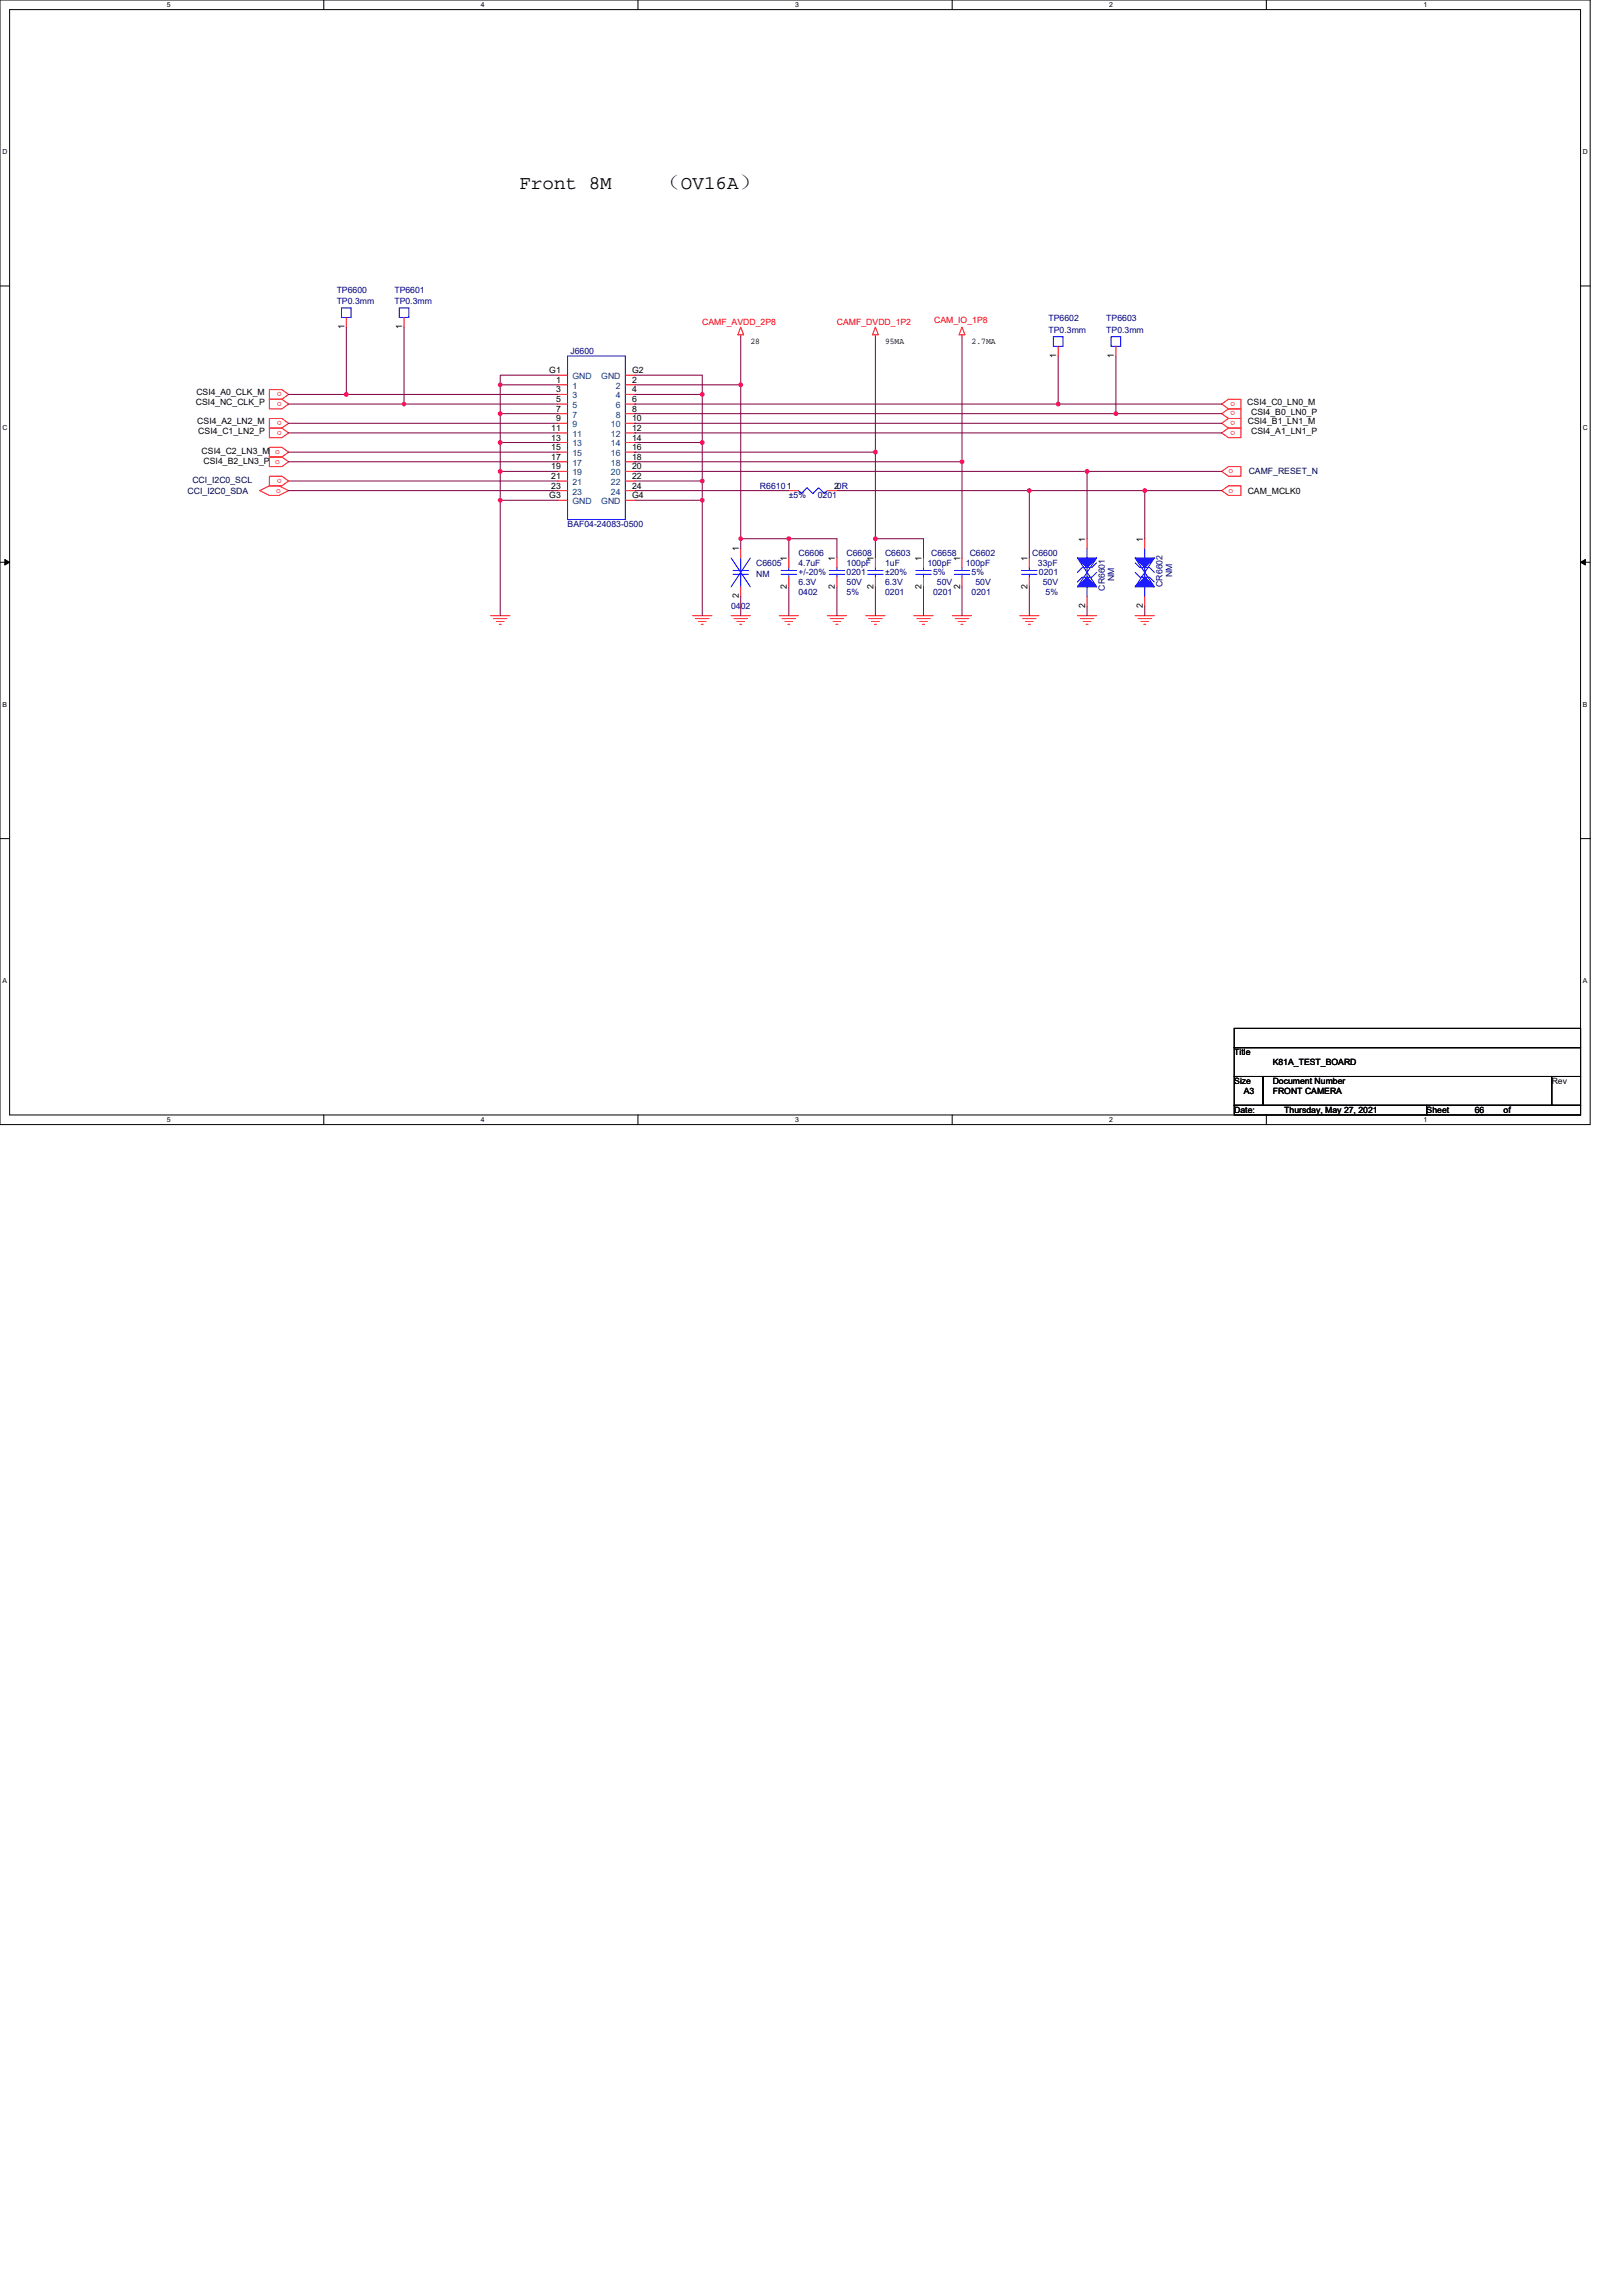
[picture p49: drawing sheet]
<svg xmlns="http://www.w3.org/2000/svg" width="210mm" height="297mm" viewBox="0 0 210 297" stroke-linecap="round" stroke-linejoin="round" font-family="sans-serif">
<defs><g id="words">
<g font-size="2.5">
<text x="67.2" y="24.5">Front 8M</text>
<text x="85.1" y="24.5">（OV16A）</text>
</g>
<g font-size="1.1" fill="#000080">
<text x="43.6" y="37.8">TP6600</text>
<text x="43.6" y="39.3">TP0.3mm</text>
<text x="51" y="37.8">TP6601</text>
<text x="51" y="39.3">TP0.3mm</text>
<text x="135.7" y="41.6">TP6602</text>
<text x="143.1" y="41.6">TP6603</text>
<text x="73.8" y="45.8">J6600</text>
<text x="135.7" y="43.1">TP0.3mm</text>
<text x="143.1" y="43.1">TP0.3mm</text>
<text x="98.3" y="63.2">R66101</text>
<text x="102.1" y="64.5">±5%</text>
<text x="105.8" y="64.5">0201</text>
<text x="73.4" y="68.2">BAF04-24083-0500</text>
<text x="103.3" y="71.9">C6606</text>
<text x="109.5" y="71.9">C6608</text>
<text x="114.5" y="71.9">C6603</text>
<text x="120.5" y="71.9">C6658</text>
<text x="125.5" y="71.9">C6602</text>
<text x="133.5" y="71.9">C6600</text>
<text x="97.8" y="73.2">C6605</text>
<text x="97.8" y="74.7">NM</text>
<text x="103.3" y="73.2">4.7uF</text>
<text x="103.3" y="76.9">0402</text>
<text x="103.3" y="75.7">6.3V</text>
<text x="103.3" y="74.4">+/-20%</text>
<text x="109.5" y="73.2">100pF</text>
<text x="109.5" y="74.4">0201</text>
<text x="109.5" y="75.7">50V</text>
<text x="109.5" y="76.9">5%</text>
<text x="114.5" y="73.2">1uF</text>
<text x="114.5" y="76.9">0201</text>
<text x="114.5" y="75.7">6.3V</text>
<text x="114.5" y="74.4">±20%</text>
<text x="120" y="73.2">100pF</text>
<text x="120.7" y="76.9">0201</text>
<text x="120.7" y="74.4">5%</text>
<text x="121.2" y="75.7">50V</text>
<text x="125" y="73.2">100pF</text>
<text x="125.7" y="76.9">0201</text>
<text x="125.7" y="74.4">5%</text>
<text x="126.2" y="75.7">50V</text>
<text x="134.3" y="73.2">33pF</text>
<text x="134.4" y="74.4">0201</text>
<text x="134.9" y="75.7">50V</text>
<text x="135.3" y="76.9">5%</text>
<text x="142.9" y="76.4" transform="rotate(-90 142.9 76.4)">CR6601</text>
<text x="144.2" y="75.2" transform="rotate(-90 144.2 75.2)">NM</text>
<text x="150.4" y="75.9" transform="rotate(-90 150.4 75.9)">CR6602</text>
<text x="151.6" y="74.7" transform="rotate(-90 151.6 74.7)">NM</text>
<text x="94.6" y="78.8">0402</text>
</g>
<g font-size="1.1" fill="#f00">
<text x="120.9" y="41.8">CAM_IO_1P8</text>
<text x="90.9" y="42.1">CAMF_AVDD_2P8</text>
<text x="108.3" y="42.1">CAMF_DVDD_1P2</text>
<text x="36.5" y="50.7" transform="rotate(-180 36.5 50.7)">o</text>
<text x="36.5" y="52" transform="rotate(-180 36.5 52)">o</text>
<text x="159.8" y="52" transform="rotate(-180 159.8 52)">o</text>
<text x="159.8" y="53.2" transform="rotate(-180 159.8 53.2)">o</text>
<text x="36.5" y="54.5" transform="rotate(-180 36.5 54.5)">o</text>
<text x="36.5" y="55.7" transform="rotate(-180 36.5 55.7)">o</text>
<text x="159.8" y="54.5" transform="rotate(-180 159.8 54.5)">o</text>
<text x="159.8" y="55.7" transform="rotate(-180 159.8 55.7)">o</text>
<text x="35.7" y="63.7">o</text>
<text x="36.5" y="61.9" transform="rotate(-180 36.5 61.9)">o</text>
<text x="158.9" y="63.7">o</text>
<text x="158.9" y="61.3">o</text>
</g>
<g font-size="1.1">
<text x="44.6" y="42.6" transform="rotate(-90 44.6 42.6)">1</text>
<text x="52" y="42.6" transform="rotate(-90 52 42.6)">1</text>
<text x="97.1" y="44.5">28</text>
<text x="114.5" y="44.5">95MA</text>
<text x="125.7" y="44.5">2.7MA</text>
<text x="136.7" y="46.3" transform="rotate(-90 136.7 46.3)">1</text>
<text x="144.1" y="46.3" transform="rotate(-90 144.1 46.3)">1</text>
<text x="25.3" y="52.4">CSI4_NC_CLK_P</text>
<text x="25.4" y="51.2">CSI4_A0_CLK_M</text>
<text x="71.1" y="48.3">G1</text>
<text x="71.9" y="49.5">1</text>
<text x="71.9" y="50.8">3</text>
<text x="71.9" y="52">5</text>
<text x="71.9" y="53.3">7</text>
<text x="81.8" y="49.5">2</text>
<text x="81.8" y="50.8">4</text>
<text x="81.8" y="52">6</text>
<text x="81.8" y="53.3">8</text>
<text x="81.8" y="48.3">G2</text>
<text x="161.4" y="52.4">CSI4_C0_LN0_M</text>
<text x="161.9" y="53.7">CSI4_B0_LN0_P</text>
<text x="25.5" y="54.9">CSI4_A2_LN2_M</text>
<text x="25.7" y="56.1">CSI4_C1_LN2_P</text>
<text x="26.1" y="58.7">CSI4_C2_LN3_M o</text>
<text x="26.3" y="60">CSI4_B2_LN3_P o</text>
<text x="71.3" y="55.8">11</text>
<text x="71.3" y="57">13</text>
<text x="71.3" y="58.2">15</text>
<text x="71.3" y="59.5">17</text>
<text x="71.9" y="54.5">9</text>
<text x="81.8" y="54.5">10</text>
<text x="81.8" y="55.8">12</text>
<text x="81.8" y="57">14</text>
<text x="81.8" y="58.2">16</text>
<text x="81.8" y="59.5">18</text>
<text x="161.4" y="54.9">CSI4_B1_LN1_M</text>
<text x="161.9" y="56.1">CSI4_A1_LN1_P</text>
<text x="71.1" y="64.5">G3</text>
<text x="71.3" y="60.7">19</text>
<text x="71.3" y="62">21</text>
<text x="71.3" y="63.2">23</text>
<text x="81.8" y="60.7">20</text>
<text x="81.8" y="62">22</text>
<text x="81.8" y="63.2">24</text>
<text x="81.8" y="64.5">G4</text>
<text x="107.9" y="63.2">20R</text>
<text x="161.4" y="63.9">CAM_MCLK0</text>
<text x="95.6" y="71.3" transform="rotate(-90 95.6 71.3)">1</text>
<text x="140.4" y="70.1" transform="rotate(-90 140.4 70.1)">1</text>
<text x="147.9" y="70.1" transform="rotate(-90 147.9 70.1)">1</text>
<text x="95.6" y="77.4" transform="rotate(-90 95.6 77.4)">2</text>
<text x="101.8" y="76.2" transform="rotate(-90 101.8 76.2)">2</text>
<text x="101.8" y="72.6" transform="rotate(-90 101.8 72.6)">1</text>
<text x="108" y="76.2" transform="rotate(-90 108 76.2)">2</text>
<text x="108" y="72.6" transform="rotate(-90 108 72.6)">1</text>
<text x="113" y="76.2" transform="rotate(-90 113 76.2)">2</text>
<text x="113" y="72.6" transform="rotate(-90 113 72.6)">1</text>
<text x="119.2" y="76.2" transform="rotate(-90 119.2 76.2)">2</text>
<text x="119.2" y="72.6" transform="rotate(-90 119.2 72.6)">1</text>
<text x="124.2" y="76.2" transform="rotate(-90 124.2 76.2)">2</text>
<text x="124.2" y="72.6" transform="rotate(-90 124.2 72.6)">1</text>
<text x="132.9" y="76.2" transform="rotate(-90 132.9 76.2)">2</text>
<text x="132.9" y="72.6" transform="rotate(-90 132.9 72.6)">1</text>
<text x="140.4" y="78.7" transform="rotate(-90 140.4 78.7)">2</text>
<text x="147.9" y="78.7" transform="rotate(-90 147.9 78.7)">2</text>
<text x="159.7" y="136.5">Title</text>
<text x="164.7" y="137.8">K81A_TEST_BOARD</text>
<text x="159.7" y="140.3">Size</text>
<text x="160.9" y="141.5">A3</text>
<text x="164.7" y="140.3">Document Number</text>
<text x="164.7" y="141.5">FRONT CAMERA</text>
<text x="200.8" y="140.3">Rev</text>
<text x="159.7" y="144">Date:</text>
<text x="166.2" y="144">Thursday, May 27, 2021</text>
<text x="184.6" y="144">Sheet</text>
<text x="190.8" y="144">66</text>
<text x="194.5" y="144">of</text>
</g>
<g font-size="1.1" fill="#004080">
<text x="74.1" y="50.3">1</text>
<text x="74.1" y="51.5">3</text>
<text x="74.1" y="52.8">5</text>
<text x="74.1" y="49">GND</text>
<text x="77.8" y="49">GND</text>
<text x="79.7" y="50.3">2</text>
<text x="79.7" y="51.5">4</text>
<text x="79.7" y="52.8">6</text>
<text x="74.1" y="54">7</text>
<text x="74.1" y="55.3">9</text>
<text x="74.1" y="56.5">11</text>
<text x="74.1" y="57.8">13</text>
<text x="74.1" y="59">15</text>
<text x="79" y="55.3">10</text>
<text x="79" y="56.5">12</text>
<text x="79" y="57.8">14</text>
<text x="79" y="59">16</text>
<text x="79.7" y="54">8</text>
<text x="74.1" y="60.2">17</text>
<text x="74.1" y="61.5">19</text>
<text x="74.1" y="62.7">21</text>
<text x="74.1" y="64">23</text>
<text x="74.1" y="65.2">GND</text>
<text x="77.8" y="65.2">GND</text>
<text x="79" y="60.2">18</text>
<text x="79" y="61.5">20</text>
<text x="79" y="62.7">22</text>
<text x="79" y="64">24</text>
</g>
<g font-size="1.1" fill="#000040">
<text x="24.3" y="63.9">CCI_I2C0_SDA</text>
<text x="24.9" y="62.5">CCI_I2C0_SCL</text>
<text x="161.6" y="61.4">CAMF_RESET_N</text>
</g>
<g font-size=".9">
<text x="21.6" y=".9">5</text>
<text x="62.2" y=".9">4</text>
<text x="102.9" y=".9">3</text>
<text x="143.5" y=".9">2</text>
<text x="184.2" y=".9">1</text>
<text x=".3" y="19.9">D</text>
<text x="204.8" y="19.9">D</text>
<text x=".3" y="55.7">C</text>
<text x="204.8" y="55.7">C</text>
<text x=".3" y="91.4">B</text>
<text x="204.8" y="91.4">B</text>
<text x=".3" y="127.2">A</text>
<text x="204.8" y="127.2">A</text>
<text x="21.6" y="145.2">5</text>
<text x="62.2" y="145.2">4</text>
<text x="102.9" y="145.2">3</text>
<text x="143.5" y="145.2">2</text>
<text x="184.2" y="145.2">1</text>
</g>
</g></defs>
<path d="M0 0h205.7v145.5h-205.7zM1.2 1.2h203.3v143h-203.3z" fill="none" stroke="#000" stroke-width=".13"/>
<g fill="#fff">
<path d="M21.6 .1h.5v1h-.5z"/>
<path d="M21.6 144.4h.5v1h-.5z"/>
</g>
<path d="M41.9 0v1.2M41.9 144.2v1.3" fill="none" stroke="#000" stroke-width=".13"/>
<g fill="#fff">
<path d="M62.2 .1h.5v1h-.5z"/>
<path d="M62.2 144.4h.5v1h-.5z"/>
</g>
<path d="M82.5 0v1.2M82.5 144.2v1.3" fill="none" stroke="#000" stroke-width=".13"/>
<g fill="#fff">
<path d="M102.9 .1h.5v1h-.5z"/>
<path d="M102.9 144.4h.5v1h-.5z"/>
</g>
<path d="M123.2 0v1.2M123.2 144.2v1.3" fill="none" stroke="#000" stroke-width=".13"/>
<g fill="#fff">
<path d="M143.5 .1h.5v1h-.5z"/>
<path d="M143.5 144.4h.5v1h-.5z"/>
</g>
<path d="M163.8 0v1.2M163.8 144.2v1.3" fill="none" stroke="#000" stroke-width=".13"/>
<g fill="#fff">
<path d="M184.2 .1h.5v1h-.5z"/>
<path d="M184.2 144.4h.5v1h-.5z"/>
<path d="M.3 19.1h.7v1h-.7z"/>
<path d="M204.8 19.1h.6v1h-.6z"/>
<path d="M.3 54.9h.7v1h-.7z"/>
<path d="M204.8 54.9h.6v1h-.6z"/>
</g>
<path d="M0 37h1.2M204.5 37h1.2" fill="none" stroke="#000" stroke-width=".13"/>
<g fill="#fff">
<path d="M.3 90.6h.6v1h-.6z"/>
<path d="M204.8 90.6h.6v1h-.6z"/>
</g>
<path d="M0 72.7h1.2M204.5 72.7h1.2" fill="none" stroke="#000" stroke-width=".13"/>
<path d="M.6 72.4l.6 .3-.6 .4zM204.5 72.7l.6-.3v.7z" fill="#000" stroke="#000" stroke-width=".13"/>
<g fill="#fff">
<path d="M.3 126.4h.6v1h-.6z"/>
<path d="M204.8 126.4h.6v1h-.6z"/>
</g>
<path d="M0 108.5h1.2M204.5 108.5h1.2M159.7 133h44.8v2.5h-44.8zM159.7 135.5h44.8v3.8h-44.8zM159.7 139.3h3.7v3.7h-3.7zM163.4 139.3h37.4v3.7h-37.4zM200.8 139.3h3.7v3.7h-3.7zM159.7 143h24.9v1.2h-24.9zM184.6 143h19.9v1.2h-19.9z" fill="none" stroke="#000" stroke-width=".13"/>
<g fill="none" stroke="#f00" stroke-width=".13">
<path d="M34.8 50.4h1.7l.8 .6-.8 .7h-1.7zM34.8 51.7h1.7l.8 .6-.8 .6h-1.7zM34.8 54.1h1.7l.8 .7-.8 .6h-1.7zM34.8 55.4h1.7l.8 .6-.8 .6h-1.7zM34.8 57.9h1.7l.8 .6-.8 .6h-1.7zM34.8 59.1h1.7l.8 .6-.8 .7h-1.7zM44.8 41.1v1.2M52.3 41.1v1.2M72.2 49.8h1.2M72.2 51h1.2M72.2 52.3h1.2M72.2 53.5h1.2"/>
<path d="M72.2 54.8h1.2M72.2 56h1.2M72.2 57.3h1.2M72.2 58.5h1.2M72.2 59.7h1.2M72.2 48.5h1.2M80.9 49.8h1.2M80.9 51h1.2M80.9 52.3h1.2M80.9 53.5h1.2M80.9 54.8h1.2M80.9 56h1.2"/>
<path d="M80.9 57.3h1.2M80.9 58.5h1.2M80.9 59.7h1.2M80.9 48.5h1.2M95.8 42.3l.4 1h-.7zM95.8 43.3v.3M113.3 42.3l.3 1h-.7zM113.3 43.3v.3M124.5 43.3v.3M124.5 42.3l.3 1h-.7zM136.9 44.8v1.3M144.4 44.8v1.3"/>
<path d="M158.1 52.3l.8-.6h1.7v1.2h-1.7zM158.1 56l.8-.6h1.7v1.2h-1.7zM158.9 52.9l-.8 .6 .8 .6M158.9 54.1l-.8 .7 .8 .6M158.9 52.9h1.7v1.2h-1.7M158.9 54.1h1.7v1.3h-1.7M33.6 63.5l1.2-.6h1.3l1.2 .6-1.2 .6h-1.3zM34.8 61.6h1.7l.8 .6-.8 .7h-1.7zM63.5 79.7h2.5M72.2 61h1.2M72.2 62.2h1.2M72.2 63.5h1.2"/>
<path d="M72.2 64.7h1.2M80.9 61h1.2M80.9 62.2h1.2M80.9 63.5h1.2M80.9 64.7h1.2M89.6 79.7h2.5M94.6 79.7h2.5M95.8 70.9v1.3M95.8 75.9v1.3M100.8 79.7h2.5M102.1 72.2v1.2M102.1 74.7v1.2"/>
<path d="M102.1 63.5h1.2M107 79.7h2.5M107 63.5h1.3M108.3 72.2v1.2M108.3 74.7v1.2M112 79.7h2.5M113.3 72.2v1.2M113.3 74.7v1.2M118.2 79.7h2.5M119.5 72.2v1.2M119.5 74.7v1.2M123.2 79.7h2.5"/>
<path d="M124.5 72.2v1.2M124.5 74.7v1.2M131.9 79.7h2.5M133.2 72.2v1.2M133.2 74.7v1.2M139.4 79.7h2.5M140.6 69.7v1.2M140.6 77.2v1.2M146.9 79.7h2.5M148.1 69.7v1.2M148.1 77.2v1.2M158.1 63.5l.8-.6h1.7v1.2h-1.7z"/>
<path d="M158.1 61l.8-.6h1.7v1.2h-1.7zM63.8 80h1.8M64.2 80.4h1M64.6 80.8h.2M90 80h1.7M90.4 80.4h1M90.7 80.8h.3M95 80h1.7M95.3 80.4h1M95.7 80.8h.3M101.2 80h1.7M101.6 80.4h1"/>
<path d="M101.9 80.8h.3M107.4 80h1.8M107.8 80.4h1M108.2 80.8h.2M112.4 80h1.7M112.8 80.4h1M113.1 80.8h.3M118.6 80h1.8M119 80.4h1M119.4 80.8h.2M123.6 80h1.7M124 80.4h1"/>
<path d="M124.3 80.8h.3M132.3 80h1.7M132.7 80.4h1M133 80.8h.3M139.8 80h1.7M140.1 80.4h1M140.5 80.8h.3M147.2 80h1.8M147.6 80.4h1M148 80.8h.2"/>
</g>
<g fill="#00f" stroke="#00f" stroke-width=".13">
<path d="M139.4 72.2h2.5l-1.3 1.2z"/>
<path d="M140.6 74.7l1.3 1.2h-2.5z"/>
<path d="M146.9 72.2h2.5l-1.3 1.2z"/>
<path d="M146.9 75.9l1.2-1.2 1.3 1.2z"/>
</g>
<g fill="none" stroke="#00f" stroke-width=".13">
<path d="M44.2 39.8h1.2v1.3h-1.2zM51.7 39.8h1.2v1.3h-1.2zM73.4 46.1h7.5v21.1h-7.5zM136.3 43.6h1.2v1.2h-1.2zM143.8 43.6h1.2v1.2h-1.2zM94.6 72.2l2.5 3.7M94.8 73.8h2M94.8 74.3h2M95.8 72.2v1.6M95.8 74.3v1.6M97.1 72.2l-2.5 3.7M101.1 73.8h2"/>
<path d="M101.1 74.3h2M102.1 73.4v.4M102.1 74.3v.4M103.3 63.5l.4 .3 .7-.7 .8 .7 .7-.7 .8 .7 .3-.3M107.3 73.8h2M107.3 74.3h2M108.3 73.4v.4M108.3 74.3v.4M112.3 73.8h2M112.3 74.3h2M113.3 73.4v.4M113.3 74.3v.4"/>
<path d="M118.5 73.8h2M118.5 74.3h2M119.5 73.4v.4M119.5 74.3v.4M123.5 73.8h2M123.5 74.3h2M124.5 73.4v.4M124.5 74.3v.4M132.2 73.8h2M132.2 74.3h2M133.2 73.4v.4M133.2 74.3v.4"/>
<path d="M139.4 72.2l2.5 3.7M140.6 70.9v1.3M140.6 73.4v1.3M140.6 75.9v1.3M141.9 72.8l-.6 .6h-1.3l-.6 .7M141.9 72.2l-2.5 3.7M141.9 74.1l-.6 .6h-1.3l-.6 .6M146.9 74.1l.6 .6h1.2l.7 .6M146.9 72.8l.6 .6h1.2l.7 .7M146.9 72.2l2.5 3.7M148.1 70.9v1.3M148.1 73.4v1.3"/>
<path d="M148.1 75.9v1.3M149.4 72.2l-2.5 3.7"/>
</g>
<g fill="none" stroke="#800040" stroke-width=".13">
<path d="M37.3 52.3h15M37.3 54.8h34.9M37.3 56h34.9M37.3 58.5h34.9M37.3 59.7h34.9M37.3 51h7.5M44.8 51h27.4M44.8 42.3v8.7M52.3 52.3h19.9M52.3 42.3v10M64.7 49.8v3.7M64.7 49.8h7.5"/>
<path d="M64.7 53.5h7.5M64.7 53.5v3.8M64.7 57.3h7.5M64.7 57.3v3.7M72.2 48.5h-7.5v1.3M82.1 59.7h42.4M82.1 52.3h54.8M82.1 53.5h62.3M82.1 56h76M82.1 54.8h76M82.1 51h8.8M82.1 57.3h8.8"/>
<path d="M82.1 49.8h13.7M82.1 53.5h.1M82.1 52.3h.1M82.1 56h.1M82.1 54.8h.1M82.1 58.5h.1M82.1 59.7h.1M82.1 48.5h8.8v2.5M82.1 58.5h31.2M90.9 51v6.3M90.9 57.3v4.9M95.8 43.6v6.2"/>
<path d="M95.8 49.8v19.9M113.3 43.6v14.9M113.3 58.5v11.2M124.5 43.6v16.1M124.5 59.7v12.5M136.9 46.1v6.2M136.9 52.3h21.2M144.4 46.1v7.4M144.4 53.5h13.7M37.3 62.2h34.9M37.3 63.5h34.9M64.7 61h7.5"/>
<path d="M64.7 61v3.7M72.2 64.7h-7.5v15M82.1 63.5h20M82.1 62.2h8.8M82.1 64.7h8.8M82.1 61h58.5M90.9 62.2v2.5M90.9 64.7v15M95.8 69.7h6.3M95.8 77.2v2.5M95.8 69.7v1.2M102.1 75.9v3.8"/>
<path d="M102.1 69.7v2.5M102.1 69.7h.1M102.1 69.7h6.2v2.5M108.3 75.9v3.8M108.3 63.5h24.9M113.3 69.7h6.2v2.5M113.3 69.7v2.5M113.3 75.9v3.8M119.5 75.9v3.8M124.5 75.9v3.8M133.2 63.5h14.9M133.2 75.9v3.8"/>
<path d="M133.2 63.5v8.7M140.6 61h.1M140.6 61h17.5M140.6 61v8.7M140.6 78.4v1.3M148.1 78.4v1.3M158.1 63.5h-10v6.2"/>
</g>
<g fill="#f0f" stroke="#f0f" stroke-width=".13">
<circle cx="133.2" cy="63.5" r=".24"/>
<circle cx="113.3" cy="69.7" r=".24"/>
<circle cx="102.1" cy="69.7" r=".24"/>
<circle cx="90.9" cy="57.2" r=".24"/>
<circle cx="90.9" cy="51" r=".24"/>
<circle cx="140.6" cy="61" r=".24"/>
<circle cx="64.7" cy="49.8" r=".24"/>
<circle cx="64.7" cy="57.2" r=".24"/>
<circle cx="64.7" cy="53.5" r=".24"/>
<circle cx="64.7" cy="61" r=".24"/>
<circle cx="90.9" cy="62.2" r=".24"/>
<circle cx="95.8" cy="69.7" r=".24"/>
<circle cx="95.8" cy="49.8" r=".24"/>
<circle cx="144.4" cy="53.5" r=".24"/>
<circle cx="136.9" cy="52.3" r=".24"/>
<circle cx="113.3" cy="58.5" r=".24"/>
<circle cx="124.5" cy="59.7" r=".24"/>
<circle cx="44.8" cy="51" r=".24"/>
<circle cx="52.3" cy="52.3" r=".24"/>
<circle cx="64.7" cy="64.7" r=".24"/>
<circle cx="90.9" cy="64.7" r=".24"/>
<circle cx="148.1" cy="63.5" r=".24"/>
</g>
<use href="#words"/>
</svg>
